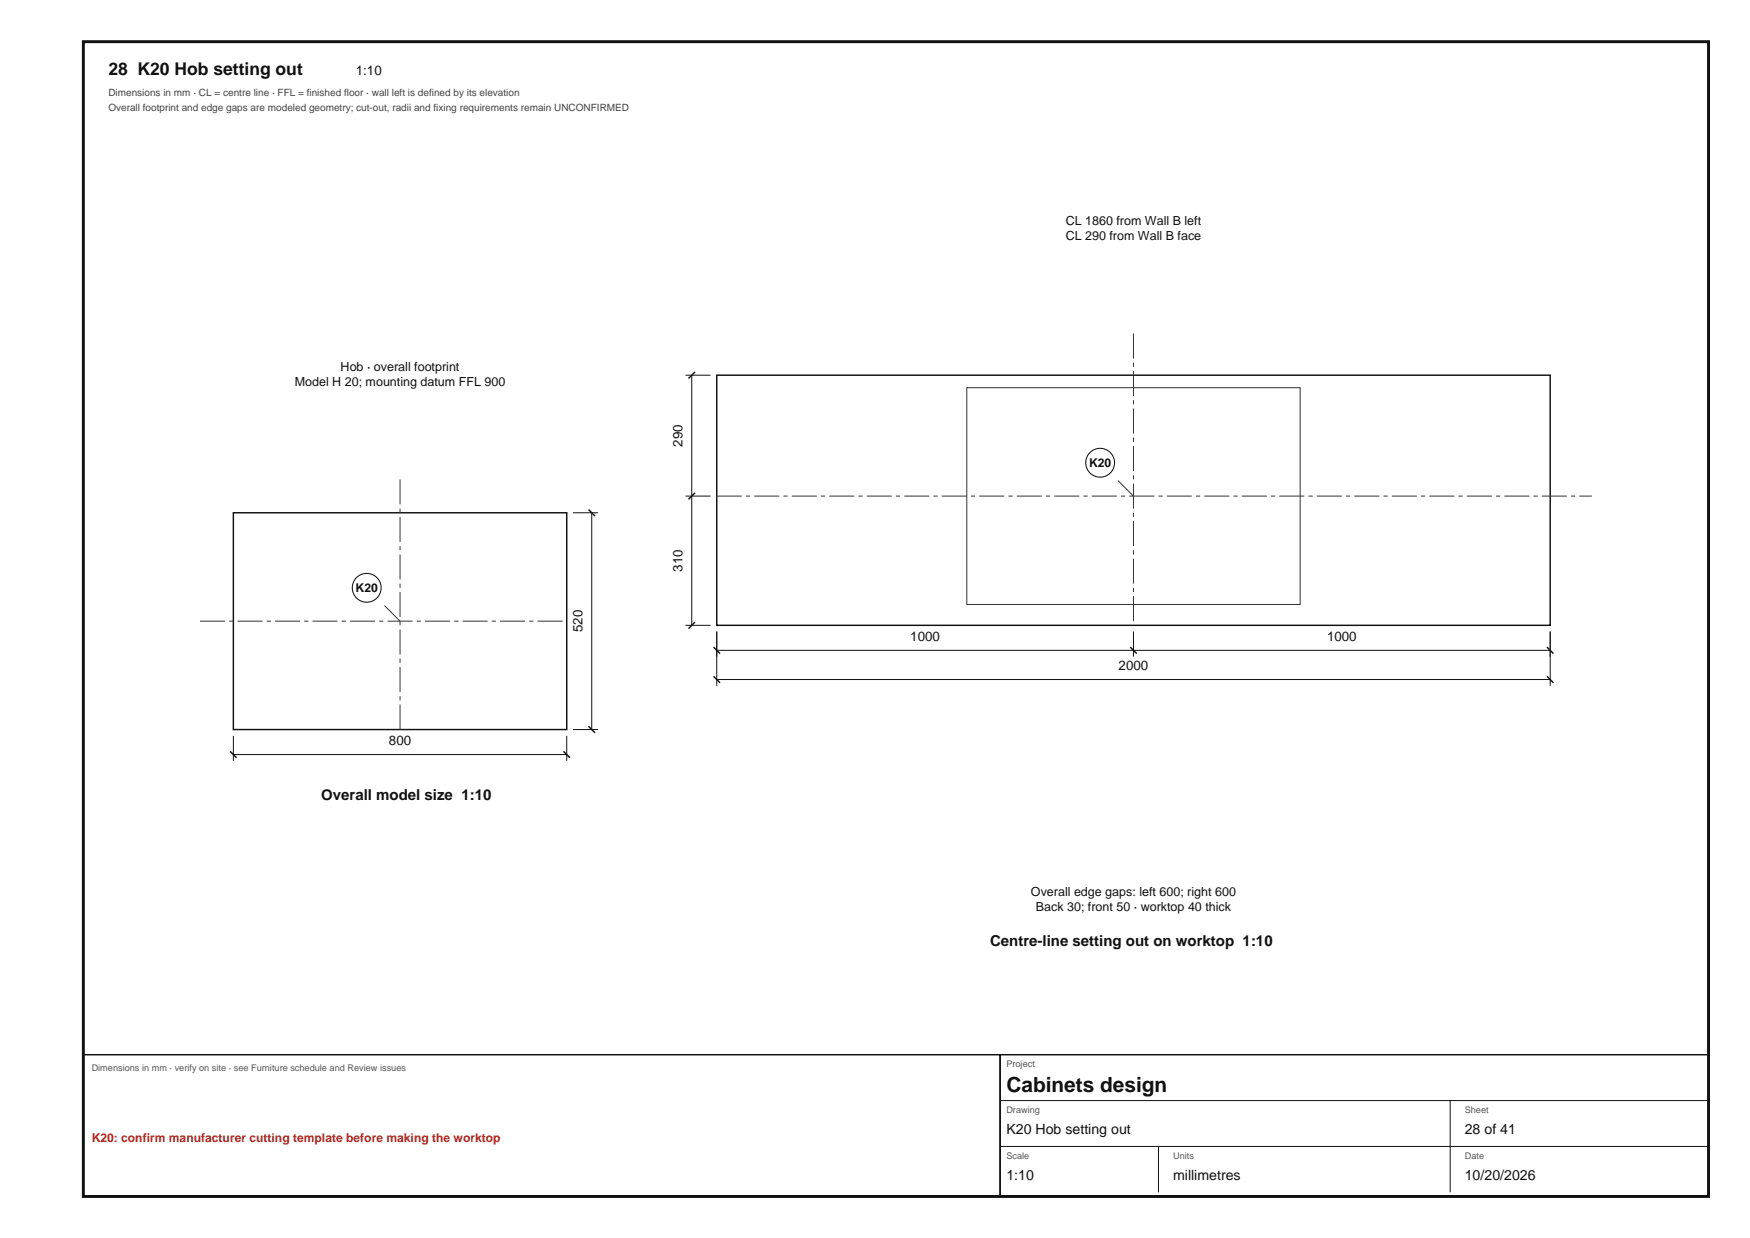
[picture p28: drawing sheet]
<svg xmlns="http://www.w3.org/2000/svg" width="420mm" height="297mm" viewBox="0 0 420 297" stroke-linecap="round" stroke-linejoin="round" font-family="sans-serif">
<defs><g id="words">
<text font-size="5" fill="#111" x="241.5" y="262">Cabinets design</text>
<text font-size="4.2" fill="#111" x="26" y="18">28 K20 Hob setting out</text>
<g font-size="3.6" fill="#111">
<text x="77.1" y="192">Overall model size 1:10</text>
<text x="237.6" y="227">Centre-line setting out on worktop 1:10</text>
</g>
<g font-size="3.4" fill="#111">
<text x="241.5" y="272">K20 Hob setting out</text>
<text x="351.5" y="272">28 of 41</text>
<text x="241.5" y="283">1:10</text>
<text x="281.5" y="283">millimetres</text>
<text x="351.5" y="283">10/20/2026</text>
</g>
<g font-size="3.2" fill="#111">
<text x="85.4" y="18">1:10</text>
<text x="163.8" y="107.2" transform="rotate(-90 163.8 107.2)">290</text>
<text x="163.8" y="137.2" transform="rotate(-90 163.8 137.2)">310</text>
<text x="139.8" y="151.7" transform="rotate(-90 139.8 151.7)">520</text>
<text x="218.5" y="153.8">1000</text>
<text x="318.5" y="153.8">1000</text>
<text x="268.5" y="160.8">2000</text>
<text x="93.3" y="178.8">800</text>
</g>
<g font-size="3" fill="#111">
<text x="255.8" y="54">CL 1860 from Wall B left</text>
<text x="255.8" y="57.6">CL 290 from Wall B face</text>
<text x="81.8" y="89">Hob · overall footprint</text>
<text x="70.7" y="92.6">Model H 20; mounting datum FFL 900</text>
<text x="247.4" y="215">Overall edge gaps: left 600; right 600</text>
<text x="248.6" y="218.6">Back 30; front 50 · worktop 40 thick</text>
</g>
<g font-size="2.9" fill="#111">
<text x="261.4" y="112">K20</text>
<text x="85.4" y="142">K20</text>
</g>
<text font-size="2.9" fill="#b3261e" x="22" y="274">K20: confirm manufacturer cutting template before making the worktop</text>
<g font-size="2.4" fill="#444">
<text x="26" y="23">Dimensions in mm · CL = centre line · FFL = finished floor · wall left is defined by its elevation</text>
<text x="26" y="26.6">Overall footprint and edge gaps are modeled geometry; cut-out, radii and fixing requirements remain UNCONFIRMED</text>
</g>
<g font-size="2.2" fill="#555">
<text x="22" y="257">Dimensions in mm · verify on site · see Furniture schedule and Review issues</text>
<text x="241.5" y="256">Project</text>
<text x="241.5" y="267">Drawing</text>
<text x="351.5" y="267">Sheet</text>
<text x="241.5" y="278">Scale</text>
<text x="281.5" y="278">Units</text>
<text x="351.5" y="278">Date</text>
</g>
</g></defs>
<path d="M20 10h390.1v277h-390.1z" fill="none" stroke="#111" stroke-width=".7" stroke-linecap="butt"/>
<g fill="none" stroke="#111" stroke-width=".35">
<path d="M166.8 89.2l-1.6 1.6M172 90h200v60h-200zM166.8 118.2l-1.6 1.6M56 123h80v52h-80zM141.2 122.2l1.6 1.6M166.8 149.2l-1.6 1.6M171.2 155.2l1.6 1.6M271.3 155.2l1.5 1.6M371.3 155.2l1.5 1.6M141.2 174.2l1.6 1.6M171.2 162.2l1.6 1.6M371.3 162.2l1.5 1.6"/>
<path d="M55.2 180.2l1.6 1.6M135.2 180.2l1.6 1.6"/>
</g>
<path d="M272 80v70M96 115v60M172 119h210M48 149h88" fill="none" stroke="#333" stroke-width=".24" stroke-dasharray="6 1 1 1" stroke-linecap="butt"/>
<g fill="none" stroke="#111" stroke-width=".24">
<path d="M164.5 90h6M166 90v60M164.5 119h6M137.5 123h6M142 123v52M164.5 150h6M172 156h200M172 151.5v13M272 151.5v6M372 151.5v13M56 176.5v6M136 176.5v6"/>
<path d="M137.5 175h6M172 163h200M56 181h80"/>
</g>
<path d="M232 93h80v52h-80zM92.3 145.3l3.7 3.7" fill="none" stroke="#333" stroke-width=".24"/>
<circle cx="88" cy="141" r="3.5" fill="#fff"/>
<circle cx="88" cy="141" r="3.5" fill="none" stroke="#111" stroke-width=".25"/>
<path d="M268.3 115.3l3.7 3.7" fill="none" stroke="#333" stroke-width=".24"/>
<circle cx="264" cy="111" r="3.5" fill="#fff"/>
<circle cx="264" cy="111" r="3.5" fill="none" stroke="#111" stroke-width=".25"/>
<path d="M20 253h220v34h-220zM240 253h170.1v34h-170.1z" fill="none" stroke="#111" stroke-width=".35"/>
<path d="M240 264h170.1M240 275h170.1M278 275v11M348 264v22" fill="none" stroke="#111" stroke-width=".24"/>
<use href="#words"/>
</svg>
